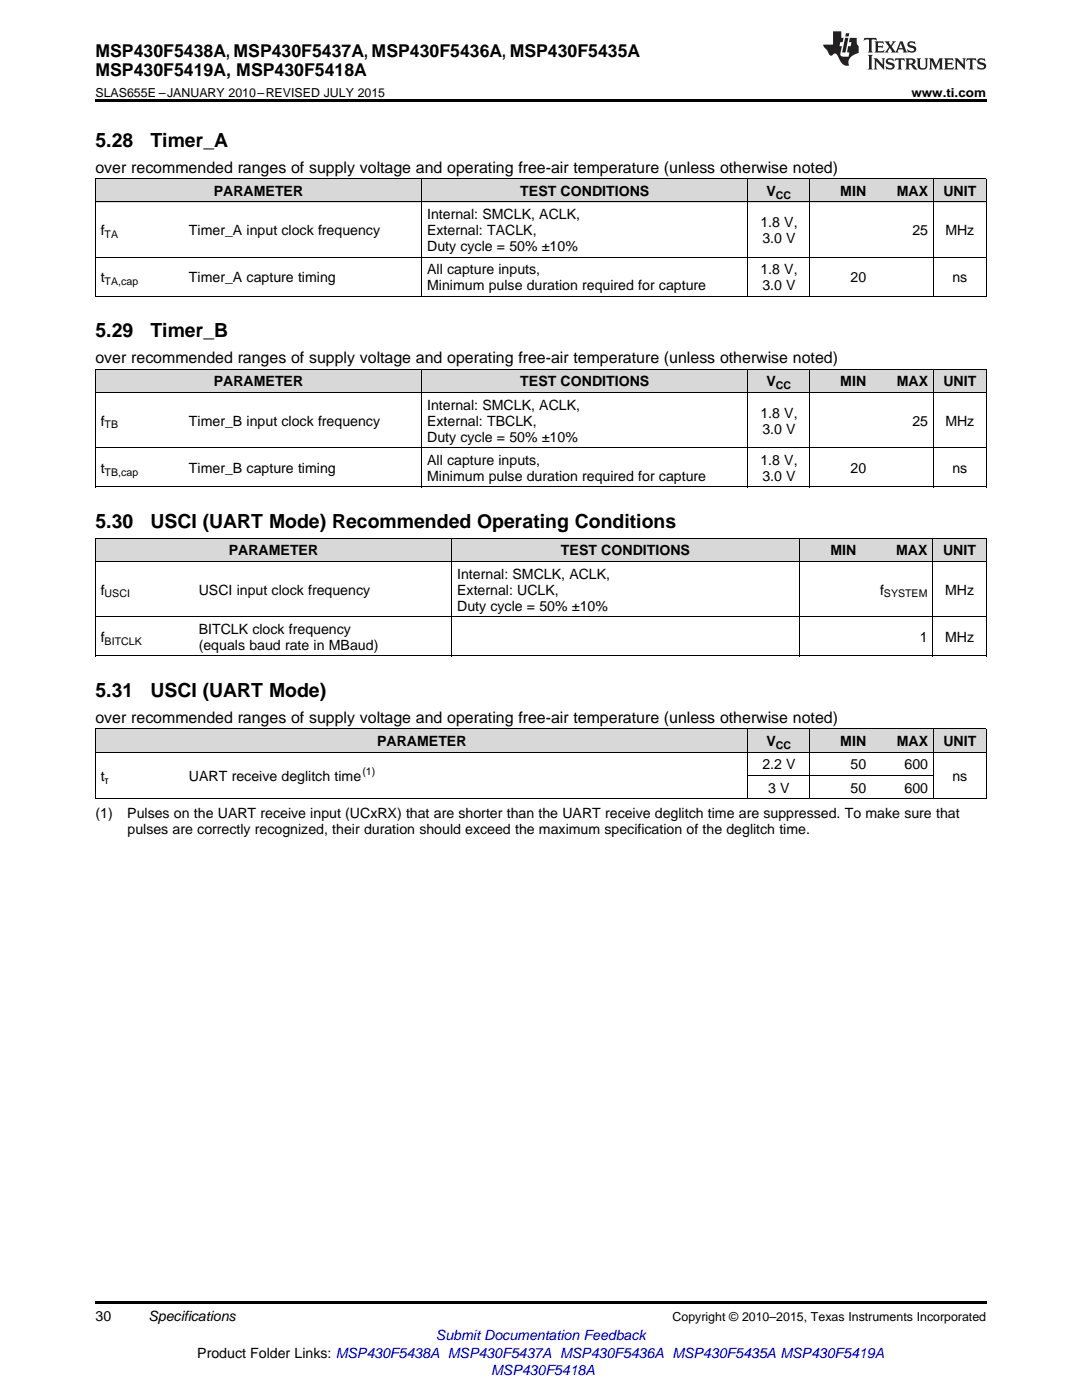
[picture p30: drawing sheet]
<svg xmlns="http://www.w3.org/2000/svg" width="216mm" height="279mm" viewBox="0 0 216 279" stroke-linecap="round" stroke-linejoin="round" font-family="sans-serif">
<defs><g id="words">
<g font-size="3.9">
<text x="19" y="29.3">5.28</text>
<text x="30" y="29.3">Timer_A</text>
<text x="19" y="67.3">5.29</text>
<text x="30" y="67.3">Timer_B</text>
<text x="19" y="105.3">5.30</text>
<text x="30" y="105.3">USCI (UART Mode) Recommended Operating Conditions</text>
<text x="19" y="139.1">5.31</text>
<text x="30" y="139.1">USCI (UART Mode)</text>
</g>
<g font-size="3.5">
<text x="19" y="11.3">MSP430F5438A, MSP430F5437A, MSP430F5436A, MSP430F5435A</text>
<text x="19" y="15.2">MSP430F5419A, MSP430F5418A</text>
</g>
<g font-size="3.2">
<text x="19" y="34.4">over recommended ranges of supply voltage and operating free-air temperature (unless otherwise noted)</text>
<text x="19" y="72.5">over recommended ranges of supply voltage and operating free-air temperature (unless otherwise noted)</text>
<text x="19" y="144.2">over recommended ranges of supply voltage and operating free-air temperature (unless otherwise noted)</text>
</g>
<g font-size="2.8">
<text x="42.7" y="39.1">PARAMETER</text>
<text x="103.8" y="39.1">TEST CONDITIONS</text>
<text x="153" y="39.1">V</text>
<text x="167.7" y="39.1">MIN</text>
<text x="178.9" y="39.1">MAX</text>
<text x="188.2" y="39.1">UNIT</text>
<text x="20.1" y="46.9">f</text>
<text x="37.7" y="46.9">Timer_A input clock frequency</text>
<text x="85.2" y="43.7">Internal: SMCLK, ACLK,</text>
<text x="85.2" y="46.9">External: TACLK,</text>
<text x="151.7" y="45.3">1.8 V,</text>
<text x="182.1" y="46.9">25</text>
<text x="188.6" y="46.9">MHz</text>
<text x="85.2" y="50.1">Duty cycle = 50% ±10%</text>
<text x="152.1" y="48.5">3.0 V</text>
<text x="20.1" y="56.3">t</text>
<text x="37.7" y="56.3">Timer_A capture timing</text>
<text x="85.2" y="54.8">All capture inputs,</text>
<text x="85.2" y="57.9">Minimum pulse duration required for capture</text>
<text x="151.7" y="54.8">1.8 V,</text>
<text x="152.1" y="57.9">3.0 V</text>
<text x="169.7" y="56.3">20</text>
<text x="190" y="56.3">ns</text>
<text x="42.7" y="77.1">PARAMETER</text>
<text x="103.8" y="77.1">TEST CONDITIONS</text>
<text x="153" y="77.1">V</text>
<text x="167.7" y="77.1">MIN</text>
<text x="178.9" y="77.1">MAX</text>
<text x="188.2" y="77.1">UNIT</text>
<text x="85.2" y="81.8">Internal: SMCLK, ACLK,</text>
<text x="151.7" y="83.4">1.8 V,</text>
<text x="20.1" y="84.9">f</text>
<text x="37.7" y="84.9">Timer_B input clock frequency</text>
<text x="85.2" y="84.9">External: TBCLK,</text>
<text x="85.2" y="88.1">Duty cycle = 50% ±10%</text>
<text x="152.1" y="86.5">3.0 V</text>
<text x="182.1" y="84.9">25</text>
<text x="188.6" y="84.9">MHz</text>
<text x="20.1" y="94.4">t</text>
<text x="37.7" y="94.4">Timer_B capture timing</text>
<text x="85.2" y="92.8">All capture inputs,</text>
<text x="85.2" y="96">Minimum pulse duration required for capture</text>
<text x="151.7" y="92.8">1.8 V,</text>
<text x="152.1" y="96">3.0 V</text>
<text x="169.7" y="94.4">20</text>
<text x="190" y="94.4">ns</text>
<text x="45.6" y="110.8">PARAMETER</text>
<text x="111.9" y="110.8">TEST CONDITIONS</text>
<text x="165.7" y="110.8">MIN</text>
<text x="178.8" y="110.8">MAX</text>
<text x="188.2" y="110.8">UNIT</text>
<text x="20.1" y="118.7">f</text>
<text x="39.7" y="118.7">USCI input clock frequency</text>
<text x="91.2" y="115.5">Internal: SMCLK, ACLK,</text>
<text x="91.2" y="118.7">External: UCLK,</text>
<text x="175.6" y="118.7">f</text>
<text x="188.6" y="118.7">MHz</text>
<text x="91.2" y="121.8">Duty cycle = 50% ±10%</text>
<text x="20.1" y="128.1">f</text>
<text x="39.7" y="126.5">BITCLK clock frequency</text>
<text x="39.7" y="129.7">(equals baud rate in MBaud)</text>
<text x="183.5" y="128.1">1</text>
<text x="188.6" y="128.1">MHz</text>
<text x="75.2" y="148.9">PARAMETER</text>
<text x="153" y="148.9">V</text>
<text x="167.7" y="148.9">MIN</text>
<text x="178.9" y="148.9">MAX</text>
<text x="188.2" y="148.9">UNIT</text>
<text x="20.1" y="155.9">t</text>
<text x="37.7" y="155.9">UART receive deglitch time</text>
<text x="152.1" y="153.5">2.2 V</text>
<text x="169.7" y="153.5">50</text>
<text x="180.5" y="153.5">600</text>
<text x="190" y="155.9">ns</text>
<text x="153.3" y="158.2">3 V</text>
<text x="169.7" y="158.2">50</text>
<text x="180.5" y="158.2">600</text>
<text x="19" y="163.3">(1)</text>
<text x="25.4" y="163.3">Pulses on the UART receive input (UCxRX) that are shorter than the UART receive deglitch time are suppressed. To make sure that</text>
<text x="25.4" y="166.5">pulses are correctly recognized, their duration should exceed the maximum specification of the deglitch time.</text>
<text x="19" y="263.6">30</text>
<text x="29.6" y="263.6">Specifications</text>
<text x="39.4" y="270.9">Product Folder Links: MSP430F5438A MSP430F5437A MSP430F5436A MSP430F5435A MSP430F5419A</text>
</g>
<g font-size="2.8" fill="#00f">
<text x="87" y="267.4">Submit Documentation Feedback</text>
<text x="98" y="274.5">MSP430F5418A</text>
</g>
<g font-size="2.5">
<text x="19" y="19.3">SLAS655E –JANUARY 2010–REVISED JULY 2015</text>
<text x="181.9" y="19.3">www.ti.com</text>
<text x="134.2" y="263.6">Copyright © 2010–2015, Texas Instruments Incorporated</text>
</g>
<g font-size="2.1">
<text x="154.8" y="39.7">CC</text>
<text x="20.9" y="47.5">TA</text>
<text x="20.9" y="56.9">TA,cap</text>
<text x="154.8" y="77.7">CC</text>
<text x="20.9" y="85.5">TB</text>
<text x="20.9" y="94.9">TB,cap</text>
<text x="20.9" y="119.2">USCI</text>
<text x="176.4" y="119.2">SYSTEM</text>
<text x="20.9" y="128.7">BITCLK</text>
<text x="154.8" y="149.4">CC</text>
<text x="72.3" y="154.7">(1)</text>
<text x="20.9" y="156.4">τ</text>
</g>
</g></defs>
<g fill="#d8d8d8">
<path d="M19 145.5h17.7v4.6h-17.7z"/>
<path d="M36.7 145.5h47.5v4.6h-47.5z"/>
<path d="M84.2 145.5h65.1v4.6h-65.1z"/>
<path d="M149.3 145.5h12.3v4.6h-12.3z"/>
<path d="M161.6 145.5h12.4v4.6h-12.4z"/>
<path d="M174 145.5h12.3v4.6h-12.3z"/>
<path d="M186.3 145.5h10.5v4.6h-10.5z"/>
<path d="M19 107.5h19.6v4.6h-19.6z"/>
<path d="M38.6 107.5h51.6v4.6h-51.6z"/>
<path d="M90.2 107.5h69.3v4.6h-69.3z"/>
<path d="M159.5 107.5h12.4v4.6h-12.4z"/>
<path d="M171.9 107.5h14.3v4.6h-14.3z"/>
<path d="M186.2 107.5h10.6v4.6h-10.6z"/>
<path d="M19 73.7h17.7v4.7h-17.7z"/>
<path d="M36.7 73.7h47.5v4.7h-47.5z"/>
<path d="M84.2 73.7h65.1v4.7h-65.1z"/>
<path d="M149.3 73.7h12.3v4.7h-12.3z"/>
<path d="M161.6 73.7h12.4v4.7h-12.4z"/>
<path d="M174 73.7h12.3v4.7h-12.3z"/>
<path d="M186.3 73.7h10.5v4.7h-10.5z"/>
<path d="M19 35.7h17.7v4.7h-17.7z"/>
<path d="M36.7 35.7h47.5v4.7h-47.5z"/>
<path d="M84.2 35.7h65.1v4.7h-65.1z"/>
<path d="M149.3 35.7h12.3v4.7h-12.3z"/>
<path d="M161.6 35.7h12.4v4.7h-12.4z"/>
<path d="M174 35.7h12.3v4.7h-12.3z"/>
<path d="M186.3 35.7h10.5v4.7h-10.5z"/>
</g>
<path d="M19 19.9h177.8v.5h-177.8zM19 259.7h177.8v.5h-177.8z" fill="#000"/>
<g fill="none" stroke="#000" stroke-width=".2">
<path d="M19 35.6h177.8M19.1 35.7v23.5M84.1 35.7v23.5M149.2 35.7v23.5M161.6 35.7v23.5M186.2 35.7v23.5M196.8 35.7v23.5M19 59.1h177.8M19 51.3h177.8M19 40.3h177.8M19 78.3h177.8M19 73.7h177.8"/>
<path d="M19.1 73.7v23.5M84.1 73.7v23.5M149.2 73.7v23.5M161.6 73.7v23.5M186.2 73.7v23.5M196.8 73.7v23.5M19 97.2h177.8M19 89.3h177.8M19 112.1h177.8M19 107.4h177.8M19.1 107.5v23.5M90.1 107.5v23.5"/>
<path d="M159.4 107.5v23.5M186.1 107.5v23.5M196.8 107.5v23.5M19 130.9h177.8M19 123.1h177.8M19 159.4h177.8M19 150.1h177.8M19 145.4h177.8M19.1 145.5v14M149.2 145.5v14M149.3 154.7h37M161.6 145.5v14"/>
<path d="M186.2 145.5v14M196.8 145.5v14"/>
</g>
<g fill="#231f20">
<path d="M172.5 7.6l-.1 .5 .4-.2h.6v.1v2.1l-.2 .4h.9l-.2-.4v-2.1l.1-.1h.5l.5 .2-.2-.5zM174.5 8.3l.2 .3v1.5l-.2 .4h1.8l.2-.6a1.04 1.04 0 0 1-1.3 .2v-.7h.6l.3 .2v-.6l-.3 .2h-.6v-.6l.8-.1 .4 .3-.2-.5zM176.5 8.3l.9 1.1-.9 1.1h.8l-.2-.2 .4-.7 .5 .7-.2 .2h1.5l-.2-.2 .2-.4h.9l.1 .4-.2 .2h1l-.3-.3-.7-1.9h-.5l-.9 2-.8-1 .9-1h-.8l.1 .3-.4 .5-.3-.6 .1-.2zM179.7 8.6l.4 1h-.7zM181.3 8.4a.63 .63 0 0 0-.2 .7 .63 .63 0 0 0 .6 .4l.6 .2 .1 .2a.75 .75 0 0 1-.7 .4 .75 .75 0 0 1-.6-.5l.1 .7 .1-.1a1.11 1.11 0 0 0 1.5-.6 1.13 1.13 0 0 0-1.2-.8l-.1-.4a1.04 1.04 0 0 1 1.2 .2l-.2-.5-.2 .1-.4-.2zM173.2 10.9l.2 .4v2.2l-.2 .4h1l-.3-.4v-2.2l.3-.4zM174.3 11.6l.3 .4v1.5l-.3 .4h.8l-.2-.4v-1.3l1.5 1.7v-1.9l.2-.4h-.7l.2 .4v.9l-1.1-1.3zM177 11.8a.62 .62 0 0 0-.2 .7 .62 .62 0 0 0 .6 .4l.6 .1 .1 .3a.76 .76 0 0 1-.7 .3 .76 .76 0 0 1-.7-.4l.2 .7 .1-.1a1.11 1.11 0 0 0 1.5-.6 1.13 1.13 0 0 0-1.2-.8l-.1-.4a1.04 1.04 0 0 1 1.2 .2l-.2-.6-.2 .1-.5-.1zM178.7 11.6l-.2 .6a.61 .61 0 0 1 .8-.3v1.6l-.2 .4h.9l-.2-.4v-1.6a.63 .63 0 0 1 .7 .3l-.1-.6zM180.6 11.6l.3 .4v1.5l-.3 .4h1l-.2-.2-.1-.8 .6 .2a.76 .76 0 0 0 1.2 .7l-1-1a.58 .58 0 0 0 .6-.5 .58 .58 0 0 0-.5-.6zM181.4 11.9h.1a.45 .45 0 0 1 .5 .1 .45 .45 0 0 1 .1 .5l-.8 .2zM182.9 11.6l.2 .2a2.17 2.17 0 0 0 .3 1.9 .99 .99 0 0 0 1.6-.6v-1.1l.2-.4h-.7l.2 .2a1.92 1.92 0 0 1-.2 1.8 .6 .6 0 0 1-.9-.5v-1.1l.2-.4zM185.4 11.6l.2 .4v1.5l-.2 .4h.7l-.2-.4v-1.4l.8 1.8 .8-1.8v1.4l-.2 .4h.9l-.2-.4v-1.5l.2-.4h-.8l-.6 1.5-.6-1.5zM188.4 11.6l.2 .4v1.5l-.2 .4h1.8l.1-.6a1.04 1.04 0 0 1-1.2 .1v-.6h.5l.4 .2v-.6l-.4 .2h-.5v-.7h.8l.3 .3-.1-.6zM190.5 11.6l.2 .4v1.5l-.2 .4h.7l-.2-.4v-1.3l1.5 1.7v-1.9l.2-.4h-.7l.2 .4v.9l-1.1-1.3zM192.9 11.6l-.1 .6a.61 .61 0 0 1 .7-.3l.1 1.6-.3 .4h1l-.3-.4 .1-1.6a.63 .63 0 0 1 .7 .3l-.1-.6zM195.2 11.8a.62 .62 0 0 0-.2 .7 .62 .62 0 0 0 .6 .4l.6 .1 .1 .3a.76 .76 0 0 1-.7 .3 .76 .76 0 0 1-.6-.4l.1 .7 .1-.1a1.11 1.11 0 0 0 1.6-.6 1.13 1.13 0 0 0-1.3-.8l-.1-.4a1.04 1.04 0 0 1 1.2 .2l-.1-.6-.2 .1-.5-.1z"/>
<path d="M166.2 6.3v2.6h-1.9v.4l.8 .9a.91 .91 0 0 0 1 .8 .56 .56 0 0 1 .5-.3 .56 .56 0 0 1 .5 .3l.4 .8a1.53 1.53 0 0 0 1.9 1.2 1.54 1.54 0 0 1 1-2.1l.9-.3v-1.4a1.52 1.52 0 0 1-.4-1.6h-1.3l-.2 .8h.5l-.2 .8h-.5l-.1 1v.2l.4 .1-.2 .8a1.93 1.93 0 0 1-1.6-.3l.3-1.8h-.5l.2-.8h.4l.2-.8h-.4v-1.3zM168.6 7.6l-.6 2.9h.7l.6-2.9zM168.8 6.6l-.1 .7h.6l.2-.7z"/>
</g>
<use href="#words"/>
</svg>
